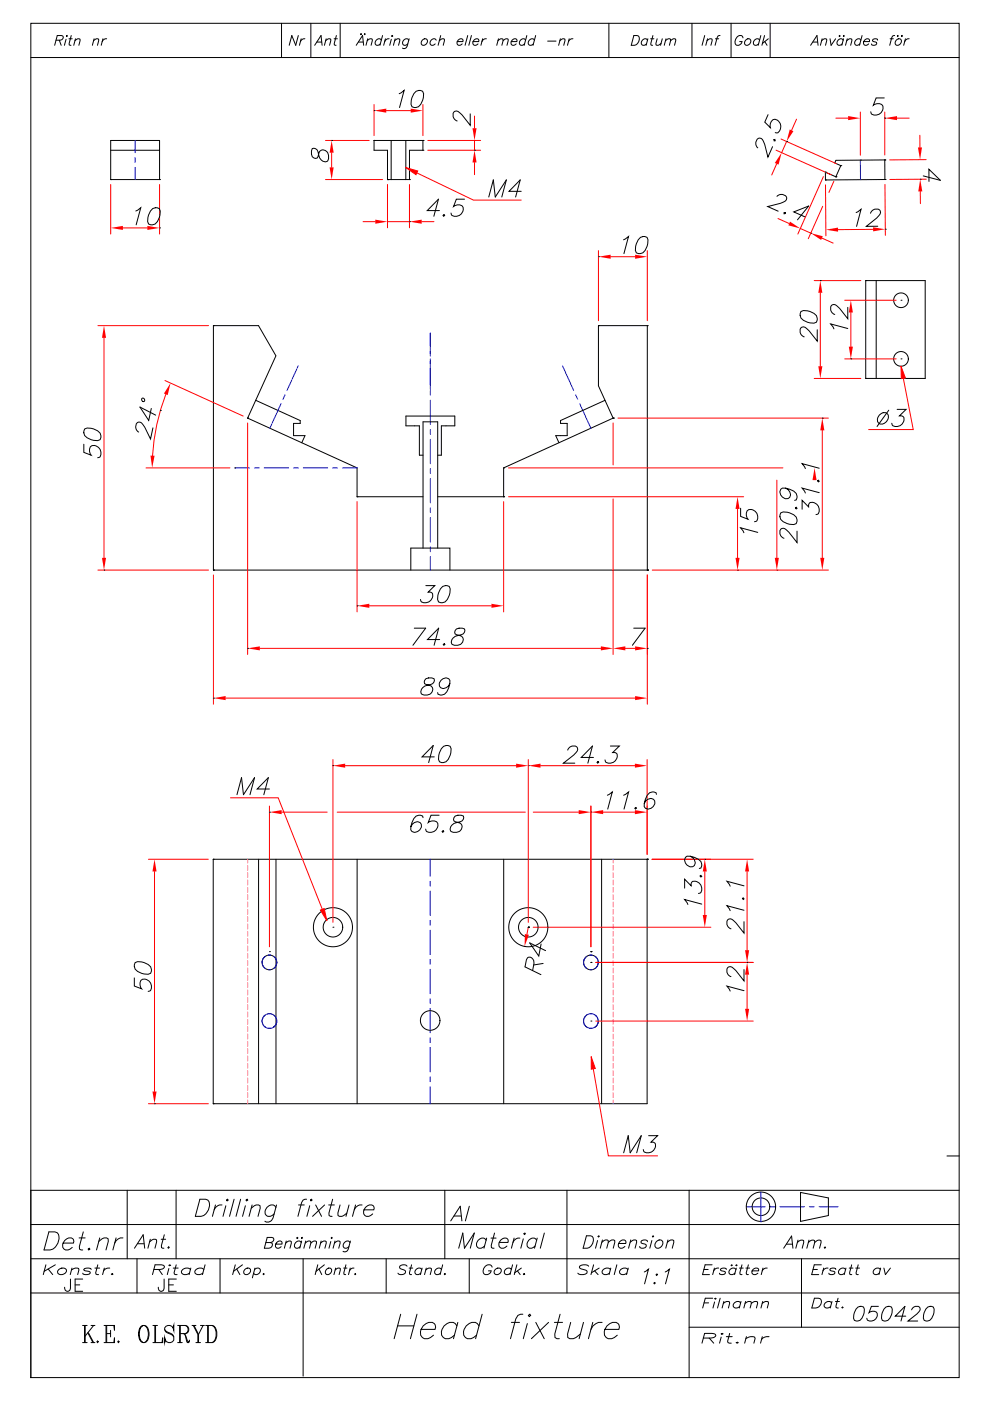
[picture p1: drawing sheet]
<svg xmlns="http://www.w3.org/2000/svg" width="210mm" height="297mm" viewBox="0 0 210 297" stroke-linecap="round" stroke-linejoin="round" font-family="sans-serif">
<g fill="none" stroke="#000" stroke-width=".21">
<path d="M6.5 4.9h196.9v287.1h-196.9zM6.5 12.2h196.9M11.9 8.5l1.2-.1 .3-.3v-.4l-.4-.2h-.9l-.5 2.1M12.6 8.5l.4 1.1M14 8.3l-.3 1.3M14.1 7.6h.2zM14.6 8.2h.7M15.1 7.5l-.4 1.7v.3l.4 .1M15.9 8.6l.6-.4 .5 .1-.3 1.3M16 8.2l-.4 1.4M19.9 8.6l.6-.4 .4 .1-.2 1.3M20 8.2l-.4 1.4"/>
<path d="M21.8 8.2l-.3 1.4M22.6 8.2a.91 .91 0 0 0-.9 .6M59.7 4.9v7.3M63.3 7.5l-.6 2.1-.8-2.1-.6 2.1M63.9 8.2l-.4 1.4M64.7 8.2a.91 .91 0 0 0-1 .6M65.9 4.9v7.3M66.7 9.6l1.4-2.1 .2 2.1M67.2 8.9h1M69.1 8.6l.6-.4 .4 .1-.2 1.3M69.2 8.2l-.4 1.4M70.9 8.2h.7"/>
<path d="M71.3 7.5l-.4 1.7v.3l.4 .1M72.2 4.9v7.3M75.6 9.6l1.3-2.1 .2 2.1M76 8.9h1M76.5 7.2h.2zM77.3 7.2h.2zM77.9 8.6l.6-.4 .5 .1-.3 1.3M78 8.2l-.4 1.4M80.9 8.5a.73 .73 0 0 0-1.1 0 .73 .73 0 0 0 .1 1.1l.8-.3M81.1 7.5l-.5 2.1M81.8 8.2l-.4 1.4M82.5 8.2a.9 .9 0 0 0-.9 .6"/>
<path d="M83 8.3l-.3 1.3M83.1 7.6h.2zM83.7 8.6l.6-.4 .5 .1-.3 1.3M83.8 8.2l-.4 1.4M86.7 8.5a.73 .73 0 0 0-1.1 0 .73 .73 0 0 0 .1 1.1h.3l.5-.3M86.8 8.2l-.4 1.6a.68 .68 0 0 1-1 .4M89.6 8.5a.61 .61 0 0 1 .9-.2 .61 .61 0 0 1-.1 1 .61 .61 0 0 1-.9 .2 .61 .61 0 0 1 .1-1zM92.5 8.5a.73 .73 0 0 0-1.1 0 .73 .73 0 0 0 .1 1.1l.8-.3M93.2 8.6l.6-.4 .5 .1-.3 1.3M93.5 7.5l-.6 2.1M97 8.8h1.2v-.2a.68 .68 0 0 0-.8-.4 .68 .68 0 0 0-.5 .8l.1 .3a.6 .6 0 0 0 .5 .3 .6 .6 0 0 0 .5-.3M99.2 7.5l-.6 2.1"/>
<path d="M100 7.5l-.6 2.1M100.3 8.8h1.2l.1-.2a.68 .68 0 0 0-.8-.4 .68 .68 0 0 0-.5 .8v.3a.6 .6 0 0 0 .6 .3 .6 .6 0 0 0 .5-.3M102.4 8.2l-.4 1.4M103.2 8.2a.91 .91 0 0 0-1 .6M105.6 8.6l.6-.4 .5 .1-.2 1.3M105.7 8.2l-.3 1.4M106.7 8.6l.6-.4 .5 .1-.3 1.3M108.4 8.8h1.2l.1-.2a.68 .68 0 0 0-.8-.4 .68 .68 0 0 0-.5 .8v.3a.61 .61 0 0 0 .5 .3 .61 .61 0 0 0 .6-.3M111.5 8.5a.73 .73 0 0 0-1.1 0 .73 .73 0 0 0 .1 1.1l.8-.3M111.7 7.5l-.5 2.1M113.4 8.5a.73 .73 0 0 0-1.1 0 .73 .73 0 0 0 .1 1.1l.7-.3M113.6 7.5l-.5 2.1"/>
<path d="M116.2 8.7h1.7M118.8 8.6l.6-.4 .4 .1-.2 1.3M118.9 8.2l-.4 1.4M120.7 8.2l-.3 1.4M121.5 8.2a.9 .9 0 0 0-.9 .6M129.2 4.9v7.3M134.4 7.5h.7a1.12 1.12 0 0 1-.2 2l-1 .1zM137.3 8.5a.73 .73 0 0 0-1 0 .73 .73 0 0 0 .1 1.1h.3l.4-.3M137.4 8.2l-.4 1.4M138 8.2h.7M138.5 7.5l-.5 1.7 .1 .3 .3 .1M139.4 8.2l-.3 1.3 .5 .1 .6-.4"/>
<path d="M140.5 8.2l-.4 1.4M141.2 8.6l.6-.4 .4 .1-.2 1.3M141.3 8.2l-.4 1.4M142.2 8.6l.6-.4 .5 .1-.2 1.3M146.8 4.9v7.3M149.5 7.5l-.6 2.1M150 8.6l.6-.4 .4 .1-.2 1.3M150.1 8.2l-.4 1.4M151.8 8.2h.6M152.7 7.5l-.4 .1-.2 .3-.4 1.7M155.1 4.9v7.3M157.6 8a.81 .81 0 0 0-.9-.5 .81 .81 0 0 0-.7 .8 .94 .94 0 0 0 .3 1.3 .94 .94 0 0 0 1.1-.8h-.5"/>
<path d="M158.2 8.5a.61 .61 0 0 1 .9-.2 .61 .61 0 0 1-.1 1 .61 .61 0 0 1-.9 .2 .61 .61 0 0 1 .1-1zM161.1 8.5a.73 .73 0 0 0-1.1 0 .73 .73 0 0 0 .1 1.1l.8-.3M161.4 7.5l-.6 2.1M162.2 7.5l-.6 2.1M162.2 8.8l.5 .8M163 8.2l-1.3 1M163.4 4.9v7.3M171.9 9.6l1.4-2.1 .2 2.1M172.4 8.9h1M174.3 8.6l.6-.4 .4 .1-.2 1.3M174.4 8.2l-.4 1.4M176.1 8.2l.2 1.4 .9-1.4"/>
<path d="M178 7.6h.2zM178.8 8.5a.73 .73 0 0 0-1 0 .73 .73 0 0 0 .1 1.1h.3l.4-.3M178.9 7.6h.2zM178.9 8.2l-.3 1.4M179.6 8.6l.6-.4 .5 .1-.3 1.3M179.7 8.2l-.4 1.4M182.6 8.5a.73 .73 0 0 0-1.1 0 .73 .73 0 0 0 .1 1.1h.3l.5-.3M182.9 7.5l-.6 2.1M183.2 8.8h1.2v-.2a.68 .68 0 0 0-.8-.4 .68 .68 0 0 0-.4 .8v.3a.6 .6 0 0 0 .5 .3 .6 .6 0 0 0 .6-.3M186.1 8.5a.55 .55 0 0 0-.5-.3 .55 .55 0 0 0-.5 .5 .84 .84 0 0 1 .9 .5l-.1 .1a.65 .65 0 0 1-1.1 0M188.8 8.2h.7M189.8 7.5l-.5 .1-.1 .3-.5 1.7"/>
<path d="M190.1 8.5a.61 .61 0 0 1 1-.2 .61 .61 0 0 1-.1 1 .61 .61 0 0 1-1 .2 .61 .61 0 0 1 .1-1zM190.3 7.6h.2zM191.2 7.6h.2zM192 8.2l-.3 1.4M192.8 8.2a.9 .9 0 0 0-.9 .6M126.9 69h10.4v51.8h-92v-51.8h9.5l3.7 6.4-4.3 9.5M54.2 84.9l-1.7 3.7 23.2 10.6v6.1M54.2 84.9l9.5 4.2v.7h-1.4v2.5h2.4l-.7 1.6M89.7 96.5h-.7v-6.2h-2.9v-2.1h10.4v2.1h-2.9v6.2h-.8M117.9 92.3l.7 1.6M126.9 81.8l1.4 3.1-9.4 4.2v.7h1.4v2.5h-1.4M128.3 84.9l1.7 3.7-23.2 10.6v6.1h-14"/>
<path d="M89.7 116.2v-26.8h3.1v26.8M45.2 182.1h92.1v51.9h-92.1zM6.5 259.6h196.9M27 252.3v14.5M37.3 252.3v14.5M42.4 254.2h1.2a1.11 1.11 0 0 1 .8 1.4 2.4 2.4 0 0 1-3 2.2zM45.7 255.4l-.6 2.4M47.1 255.4a1.57 1.57 0 0 0-1.7 1.1M47.9 255.6l-.6 2.2M48.1 254.4l.2-.2 .1 .2-.2 .2zM49.7 254.2l-1 3.6M51 254.2l-.9 3.6"/>
<path d="M52 255.6l-.6 2.2M52.2 254.4l.2-.2 .1 .2-.2 .2zM53.3 256.1l1-.7 .9 .2v.5l-.5 1.7M53.5 255.4l-.7 2.4M58.5 255.9a1.22 1.22 0 0 0-1.3-.4 1.22 1.22 0 0 0-.9 1 .94 .94 0 0 0 .2 1.2 .94 .94 0 0 0 1.2 0l.4-.4M58.7 255.4l-.8 2.8a1.18 1.18 0 0 1-1.7 .7M63.3 255.4h1.2M65 254.2l-.7 .2-.3 .5-.8 2.9M65.7 255.6l-.6 2.2M65.8 254.4l.3-.2 .1 .2-.2 .2zM67 255.4l1.2 2.4M68.9 255.4l-2.6 2.4"/>
<path d="M69.7 255.4h1.2M70.6 254.2l-.8 3v.5l.6 .1M72.1 255.4l-.4 1.8v.5l.8 .1 1.1-.6M74 255.4l-.6 2.4M75.4 255.4l-.6 2.4M76.8 255.4a1.57 1.57 0 0 0-1.7 1.1M77.2 256.5h2.1a.71 .71 0 0 0-.4-1.1 1.48 1.48 0 0 0-1.5 .7 1.48 1.48 0 0 0 0 1.6 1.22 1.22 0 0 0 1.7-.4M94.3 252.3v14.5M95.6 258.8l2-3.1 .4 3.1M96.3 257.8h1.5M99.5 255.7l-.8 3.1M120.3 252.3v21.8"/>
<path d="M146.2 252.3v39.7M200.9 245h2.5M203.4 252.3h-196.9v39.7M6.5 266.8h196.9M6.5 274.1h196.9M9.7 268.1l-.5 2.1M10.2 269l1 1.2M10.4 261.1h1.2a1.16 1.16 0 0 1 .9 1.5 2.53 2.53 0 0 1-3.2 2.4zM11.7 268.1l-2.3 1.4M12.5 269.1a.94 .94 0 0 1 1.6 .3 1.01 1.01 0 0 1-.9 .8 1.01 1.01 0 0 1-1-.6zM13.4 263.5h2.2a.76 .76 0 0 0-.5-1.1 1.56 1.56 0 0 0-1.5 .7 1.56 1.56 0 0 0 0 1.7 1.28 1.28 0 0 0 1.7-.4M14.9 271.1l-.1 2.4a.6 .6 0 0 1-1 0l-.1-.6"/>
<path d="M15.2 269.2a1.4 1.4 0 0 1 1.5-.3v.3l-.2 1M15.3 268.8l-.4 1.4M15.9 272.4h1M16.8 262.4h1.3M17.5 271.1h-1.6v2.6h1.6M17.7 261.1l-.9 3.1 .1 .6 .7 .2M18.7 264.8l.2-.2 .2 .2-.3 .2zM19.3 269.1a1.1 1.1 0 0 0-1.5 0l.1 .2 1.2 .3v.3a1.16 1.16 0 0 1-1.5 0M20.1 268.8h1M20.7 268.1l-.4 1.7 .1 .3 .5 .1M21 263.1l1.1-.7h.5l.3 .2 .1 .5-.5 1.9M21.2 262.4l-.7 2.6"/>
<path d="M22.1 268.8l-.3 1.4M23.3 268.8a1.28 1.28 0 0 0-1.3 .6M23.6 270.1h.3zM24.6 262.4l-.7 2.6M26.1 262.4a1.69 1.69 0 0 0-1.8 1.1M28.5 264.6l1.9-2.9 .3 2.9M29.1 266.8v7.3M29.2 263.6h1.3M31.7 263.2l.9-.5 .6 .1-.3 1.8M31.9 262.7l-.5 1.9M32.6 269.1h1.4a.85 .85 0 0 0 .9-.6l-.2-.3-.5-.1h-1.3l-.6 2.1M33.7 269.1l.7 1.1"/>
<path d="M34.2 262.7h.9M34.8 271.1l-.1 2.4a.59 .59 0 0 1-1 0l-.1-.6M34.8 261.7l-.6 2.3 .1 .5 .5 .1M35.6 264.5l.2-.2 .1 .2-.2 .1zM35.8 272.4h1M35.8 268.9l-.3 1.3M35.9 268.2h.3zM36.7 268.8h1.1M37.4 268.1l-.5 1.7 .1 .3 .6 .1M37.4 271.1h-1.6v2.6h1.6M40.4 269.1a1.19 1.19 0 0 0-1.9 .5 1 1 0 0 0 1.7 .3M40.5 268.8l-.4 1.4"/>
<path d="M43.2 269.1a1.08 1.08 0 0 0-1.2-.2 1.08 1.08 0 0 0-.6 1 1.16 1.16 0 0 0 1.6 0M43.5 268.1l-.6 2.1M46.7 266.8v7.3M49.9 268.1l-.6 2.1M50.2 269l.7 1.2M51.4 268.1l-1.9 1.4M51.9 269.1a.68 .68 0 0 1 1.2-.1 .68 .68 0 0 1-.5 1.1 .61 .61 0 0 1-.8-.1 .61 .61 0 0 1 .1-.9zM54 269.1a.68 .68 0 0 1 1.2-.1 .68 .68 0 0 1-.5 1.1 .62 .62 0 0 1-.9-.2M54.1 268.8l-.6 2.1M55.8 270.1h.2zM56.4 263.4l1.3 .1a.72 .72 0 0 1-.7 1.1h-.9l.6-2.3 1.3 .1a.55 .55 0 0 1-.3 .9l-.3 .1M58.5 263.7h1.3a.45 .45 0 0 0-.3-.6 .87 .87 0 0 0-1 .4 .87 .87 0 0 0 .3 1.1h.3l.5-.3"/>
<path d="M60.6 263.5l.7-.4 .5 .1-.3 1.4M60.7 263.1l-.4 1.5M63 262.4h.2l-.2 .1zM63.9 263.4a.81 .81 0 0 0-1.2 0 .81 .81 0 0 0 .1 1.2h.3l.6-.3M63.9 262.4h.3l-.2 .1zM64 263.1l-.4 1.5M64.3 266.8v24.9M64.7 263.5l.7-.4 .5 .1-.3 1.4M64.9 263.1l-.5 1.5M65.9 263.5l.7-.4 .5 .1-.3 1.4M67.4 268.1l-.5 2.1M67.7 269l.5 1.2"/>
<path d="M68 263.5l.7-.4 .5 .1-.3 1.4M68.1 263.1l-.4 1.5M68.8 268.1l-1.8 1.4M69.2 269.1a.61 .61 0 0 1 1-.2 .61 .61 0 0 1-.1 1 .61 .61 0 0 1-.9 .2 .61 .61 0 0 1 0-1zM70.2 263.2l-.4 1.4M70.3 262.4h.2l-.2 .1zM70.9 263.5l.7-.4 .5 .1-.3 1.4M71.1 263.1l-.5 1.5M71.1 269.2l.6-.4 .5 .1-.3 1.3M71.2 268.8l-.4 1.4M72.9 268.8h.7M73.4 268.1l-.5 1.7v.3l.4 .1"/>
<path d="M74.2 263.4a.81 .81 0 0 0-1.2 0 .81 .81 0 0 0 .2 1.2h.3l.5-.3M74.3 268.8l-.4 1.4M74.3 263.1l-.4 1.7a.75 .75 0 0 1-1.1 .4M75.1 268.8a.89 .89 0 0 0-1 .6M75.2 270.1h.2zM81.9 266.8v7.3M85 278.6l-1.4 5.2M86.3 268.4a1 1 0 0 0-1.6 .2l.2 .3 1 .4 .1 .3a.97 .97 0 0 1-1.6 .3M86.8 268.8h.8M87.3 268.1l-.5 1.7 .1 .3 .4 .1M88.4 278.6l-1.3 5.2M89.5 269.1a.8 .8 0 0 0-1.1-.1 .8 .8 0 0 0-.2 1.1 .81 .81 0 0 0 1-.2"/>
<path d="M89.5 268.8l-.3 1.4M90.3 269.2a.92 .92 0 0 1 1.2-.3l-.2 1.3M90.4 268.8l-.4 1.4M93.6 269.1a.8 .8 0 0 0-1.1-.1 .8 .8 0 0 0-.1 1.1 .81 .81 0 0 0 1-.2M93.9 268.1l-.6 2.1M94.3 270.1h.2zM97.3 264.6l.9-3.2 .3 3.2 2.1-3.2-.9 3.2M99.5 266.8v7.3M102.3 278.6l-1.4 5.2M103.1 262.9a1.08 1.08 0 0 0-1.1-.4 1.08 1.08 0 0 0-.9 .9 .83 .83 0 0 0 .2 1 .83 .83 0 0 0 1.1 0l.4-.3M103.2 262.5l-.5 2.1M104.1 262.5h1.1"/>
<path d="M104.4 268.6a.96 .96 0 0 0-1-.5 .96 .96 0 0 0-.8 .8 .88 .88 0 0 0 .3 1.3 1.05 1.05 0 0 0 1.3-.8h-.6M104.9 261.4l-.7 2.6v.4l.6 .2M105 269.1a.69 .69 0 0 1 1.2-.1 .69 .69 0 0 1-.4 1.1 .62 .62 0 0 1-.9-.1 .62 .62 0 0 1 .1-.9zM105.9 263.4h1.8a.63 .63 0 0 0-.3-.9 1.31 1.31 0 0 0-1.3 .5 1.31 1.31 0 0 0 0 1.4 1.08 1.08 0 0 0 1.4-.3M108.5 269.1a.81 .81 0 0 0-1.2-.1 .81 .81 0 0 0-.1 1.1 .86 .86 0 0 0 1-.2M108.7 268.1l-.5 2.1M109 262.5l-.5 2.1M109.6 268.1l-.5 2.1M109.7 269.4l.6 .8M110.3 262.5a1.4 1.4 0 0 0-1.5 .9M110.6 268.8l-1.4 1M110.9 278.6h-.5l-.6 .2-.4 .8-1.1 4.2"/>
<path d="M111 262.6l-.5 2M111 270.1h.3zM111.1 261.5l.2-.1 .1 .1-.2 .2zM112.1 278.8l.3-.2 .2 .2-.4 .3zM113.8 262.9a1.08 1.08 0 0 0-1.1-.4 1.08 1.08 0 0 0-.8 .9 .83 .83 0 0 0 .1 1 .83 .83 0 0 0 1.1 0l.4-.3M113.9 262.5l-.5 2.1M115.5 261.4l-.9 3.2M118.8 278.6l-1.1 4.2v.7l.5 .3h.4M124.4 262h.9a1.19 1.19 0 0 1 .2 2 1.52 1.52 0 0 1-1.8 .6zM124.9 268.4a1.39 1.39 0 0 0-2 .2l.2 .3 1.3 .4 .1 .3a1.19 1.19 0 0 1-1.7 .5l-.2-.2M125.9 268.1l-.6 2.1M126.1 269.4l.8 .8"/>
<path d="M126.7 263l-.4 1.6M126.9 262.1l.1-.1 .1 .1-.2 .1zM127.1 268.8l-1.6 1M127.6 263.3l.8-.5 .6 .2-.3 1.6M127.8 262.8l-.5 1.8M129 263.3l.8-.5 .6 .2-.3 1.6M129.5 269.1a1 1 0 0 0-1.2-.2 1 1 0 0 0-.5 1 1 1 0 0 0 1.5 0M129.6 268.8l-.4 1.4M130.8 268.1l-.5 2.1M131.2 263.6h1.5a.5 .5 0 0 0-.3-.8 1 1 0 0 0-1.1 .6 1 1 0 0 0 .3 1.2h.3l.7-.4M133.2 269.1a1 1 0 0 0-1.2-.2 1 1 0 0 0-.5 1 1 1 0 0 0 1.5 0M133.3 268.8l-.4 1.4"/>
<path d="M133.7 263.3l.7-.5 .6 .2-.3 1.6M133.8 262.8l-.5 1.8M136.7 269.6l.8-.6-.8 3.1M137.3 263.2a.77 .77 0 0 0-.7-.4 .77 .77 0 0 0-.7 .4l.1 .3 1 .3 .1 .3a.82 .82 0 0 1-1.4 .4v-.3M138.3 263l-.5 1.6M138.4 262.1l.1-.1 .1 .1-.1 .1zM138.7 272l.2-.2 .1 .2-.2 .1zM139.2 270.2l.1-.1 .2 .1-.2 .2zM139.2 263.2a.78 .78 0 0 1 1.2-.2 .78 .78 0 0 1-.1 1.2 .78 .78 0 0 1-1.2 .2 .78 .78 0 0 1 .1-1.2zM141.1 269.6l.9-.6-.8 3.1M141.5 263.3l.8-.5 .6 .2-.3 1.6M141.7 262.8l-.5 1.8"/>
<path d="M149.3 269.1h.9M149.3 276.2h1M151 268.1h-1.4l-.6 2.1h1.5M151.2 275.2h-1.6l-.6 2.1M151.5 268.8l-.3 1.4M151.6 276l-.4 1.3M151.6 275.3h.3zM152.4 268.8a1 1 0 0 0-1 .6M152.8 275.2l-.6 2.1M153.4 276.3a1.06 1.06 0 0 1 1.3-.3l-.2 1.3M153.5 275.9l-.3 1.4M154.1 269.1a.75 .75 0 0 0-1.3 0 1.01 1.01 0 0 0 1 .5v.3a.79 .79 0 0 1-1.2 0"/>
<path d="M155.1 268.2h.2zM156.1 269.1a.81 .81 0 0 0-1.1-.1 .81 .81 0 0 0-.2 1.1 .85 .85 0 0 0 1.1-.2M156.1 268.2h.2zM156.2 268.8l-.4 1.4M156.9 268.8h.7M157.1 276.2a.9 .9 0 0 0-1.1-.2 .9 .9 0 0 0-.4 1 .83 .83 0 0 0 1.3 0M157.2 275.9l-.4 1.4M157.4 268.1l-.5 1.7 .1 .3 .4 .1M158 276.3a1.05 1.05 0 0 1 1.3-.3l-.2 1.3M158.1 275.9l-.3 1.4M158.2 268.8h.8M158.7 268.1l-.4 1.7v.3l.4 .1"/>
<path d="M159.4 276.3a1.06 1.06 0 0 1 1.3-.3l-.3 1.3M159.5 269.4h1.4a.41 .41 0 0 0-.3-.6 .78 .78 0 0 0-1 .4 .78 .78 0 0 0 .3 1h.3l.5-.3M161.7 276.3a1.06 1.06 0 0 1 1.3-.3l-.3 1.3M161.8 275.9l-.4 1.4M161.8 268.8l-.3 1.4M162.7 268.8a1.01 1.01 0 0 0-1 .6M166.2 264.6l1.7-2.6 .3 2.6M166.8 263.7h1.3M169.1 263.4l.8-.5 .6 .1-.3 1.6M169.3 262.9l-.5 1.7M170 266.8v14.5M171.5 263.4l.7-.5 .6 .1-.3 1.6"/>
<path d="M171.6 262.9l-.5 1.7M172.4 269.1h1M172.7 275.2h.9a.68 .68 0 0 1 .6 .8 1.53 1.53 0 0 1-2 1.3zM172.8 263.4l.8-.5 .5 .1-.3 1.6M174.2 268.1h-1.5l-.5 2.1h1.5M174.7 268.8l-.4 1.4M174.8 264.5l.2-.2 .1 .2-.2 .1zM175.6 268.8a1.03 1.03 0 0 0-1 .6M176.4 276.2a.91 .91 0 0 0-1.1-.2 .91 .91 0 0 0-.5 1 .84 .84 0 0 0 1.4 0M176.5 275.9l-.4 1.4M177.2 275.9h.9M177.3 269.1a.76 .76 0 0 0-1.3 0 1.03 1.03 0 0 0 1 .5l.1 .3a.81 .81 0 0 1-1.3 0"/>
<path d="M177.8 275.2l-.5 1.7v.3l.5 .1M178.6 277.2h.2zM179.4 269.1a.82 .82 0 0 0-1.2-.1 .82 .82 0 0 0-.1 1.1 .87 .87 0 0 0 1-.2M179.4 268.8l-.3 1.4M180.1 268.8h.8M180.7 268.1l-.5 1.7v.3l.5 .1M181.5 268.8h.8M182 277.1l.5-.2 .7 .2a2.56 2.56 0 0 1-.8 2.8l-.5 .1-.7-.1a2.58 2.58 0 0 1 .8-2.8zM182 268.1l-.4 1.7v.3l.5 .1M186.3 276.9h-1.5l-.5 1.4a1 1 0 0 1 1.1-.4 1 1 0 0 1 .7 .9 1.34 1.34 0 0 1-2.2 .9v-.3M186.7 269.1a.82 .82 0 0 0-1.1-.1 .82 .82 0 0 0-.2 1.1 .87 .87 0 0 0 1.1-.2M186.8 268.8l-.4 1.4"/>
<path d="M187.5 268.8l.3 1.4 1.1-1.4M187.9 277.1l.5-.2 .7 .2a2.56 2.56 0 0 1-.8 2.8l-.5 .1-.7-.1a2.56 2.56 0 0 1 .8-2.8zM192.1 279h-2.2l2-2.1-.8 3.1M193.4 277.7v-.2a1.05 1.05 0 0 1 1.7-.3 1.16 1.16 0 0 1-.6 1.3l-1.9 1.5h2.1M196.8 277.1l.5-.2 .7 .2a2.56 2.56 0 0 1-.8 2.8l-.5 .1-.7-.1a2.56 2.56 0 0 1 .8-2.8zM17.5 281h1M17.5 284.6h1M17.9 281v3.6M18.1 281v3.6M18.6 282.5l1.1 2.1M18.8 282.5l1.1 2.1M19.3 281h.8"/>
<path d="M19.3 284.6h.8M19.9 281l-1.8 2.2M20.7 284.3l.1 .1-.1 .2-.1-.2zM22.1 281h2.2v1l-.2-1M22.1 284.6h2.2v-1l-.2 1M22.5 281v3.6M22.6 281v3.6M22.6 282.7h.9M23.5 282v1.4M25.1 284.3l.2 .1-.2 .2-.1-.2zM30.4 281a2.16 2.16 0 0 0-.7 3.1 .95 .95 0 0 0 1 .5 .95 .95 0 0 0 .8-.9 2.08 2.08 0 0 0-.9-2.7 1.58 1.58 0 0 0-1.1 2 1.68 1.68 0 0 0 .9 1.6M30.6 281a2.37 2.37 0 0 1 0 3.6"/>
<path d="M32.4 284.6h2.1v-1l-.1 1M32.4 281h1M32.8 281v3.6M33 281v3.6M34.9 281.8l.6 .6 1.1 .5a1.14 1.14 0 0 1 0 1.5 1.04 1.04 0 0 1-1.1 .1 1.04 1.04 0 0 1-.6-.9v1l.2-.5M36.7 281.5l.2-.5v1a.97 .97 0 0 0-.9-1 .97 .97 0 0 0-1.1 .8l.3 .6 1.4 .6 .3 .4M37.7 281h1.6a.88 .88 0 0 1 .8 .8 .88 .88 0 0 1-.8 .9h-1.1M37.7 284.6h1M38.1 281v3.6M38.2 281v3.6M38.9 282.7l.4 .3 .5 1.3 .1 .1 .3-.1M39.2 282.9l.6 1.7h.2l.2-.5"/>
<path d="M39.3 281a.94 .94 0 0 1 .6 .8 .94 .94 0 0 1-.6 .9M40.7 281h.9M41 281l1 1.9v1.7M41.1 281l1 1.9v1.7M41.6 284.6h.9M42.5 281h.9M43.1 281l-1 1.9M43.6 281h1.4a2.16 2.16 0 0 1 .7 3.1l-.3 .3-.4 .2h-1.4M44 281v3.6M44.2 281v3.6M45 281a2.33 2.33 0 0 1 0 3.6M84.3 281.1h3.5"/>
<path d="M89.3 281.8h3a1.01 1.01 0 0 0-.6-1.5 2.26 2.26 0 0 0-2.5 2.7 1.33 1.33 0 0 0 2.1 .5l.6-.5M96.9 281.1a1.33 1.33 0 0 0-2.1-.5 2.28 2.28 0 0 0-1.1 2.4 1.33 1.33 0 0 0 2.1 .5l.6-.5M97.1 280.3l-.9 3.5M101.6 281.1a1.33 1.33 0 0 0-2.1-.5 2 2 0 0 0-.8 2.9 1.73 1.73 0 0 0 2.4-.5M108.5 280.3h1.7M111.9 280.6l-.9 3.2M113.6 280.3l1.8 3.5M116.4 280.3l-3.7 3.5M117.6 280.3h1.7M121 280.3l-.6 2.5v.7l.5 .3h.7l1.5-1M123.8 280.3l-1 3.5M125.7 280.3l-.9 3.5"/>
<path d="M127.7 280.3a2.25 2.25 0 0 0-2.4 1.5M128.3 281.8h3a1.01 1.01 0 0 0-.6-1.5 2.26 2.26 0 0 0-2.5 2.7 1.33 1.33 0 0 0 2.1 .5l.6-.5M146.2 281.3h57.2M149.2 283.6l2.1-.1 .5-.5-.2-.3h-.6h-1.5l-.6 2M150.4 283.6l1 1.1M153 283.4l-.4 1.3M153 282.7h.3zM154.1 283.3h1.2M154.8 282.7l-.5 1.6 .1 .3 .7 .1M156.2 284.6h.4zM158.2 283.7a1.98 1.98 0 0 1 1.9-.3l.1 .3-.3 1M158.3 283.3l-.3 1.4"/>
<path d="M161.7 283.3l-.4 1.4M163.1 283.3a1.68 1.68 0 0 0-1.6 .6"/>
</g>
<g fill="none" stroke="#00f" stroke-width=".21">
<path d="M63.2 77.6l-2.3 5.2M91.3 70.6v2.8M91.3 74.5v1M91.3 76.5v5.2M119.3 77.6l2.4 5.2M59.6 85.6l-2.4 5.2M60.5 83.7l-.5 .9M91.3 82.8v1M91.3 84.8v5.2M91.3 91v1.1M91.3 93.1v5.2M91.3 99.3v1.1"/>
<path d="M122.1 83.7l.4 .9M123 85.6l2.3 5.2M91.3 101.4v5.2M91.3 107.6v1.1M91.3 109.7v5.2M91.3 115.9v1.1M91.3 118v2.8"/>
</g>
<path d="M20.8 69h23.4M22.1 71.6v46.7M20.8 120.8h23.4" fill="none" stroke="#f00" stroke-width=".21"/>
<g fill="#f00">
<path d="M22.1 69l.4 2.6h-.9z"/>
<path d="M21.6 118.3h.9l-.4 2.5z"/>
</g>
<path d="M45.3 69h.1M17.8 94.2v1.7l1.5 .6a1.41 1.41 0 0 1 .2-2 1.55 1.55 0 0 1 1.7 .7 1.55 1.55 0 0 1-.1 1.8h-.4M18 90.9a3 3 0 0 1 3.2 .9l.2 .6-.2 .8a3 3 0 0 1-3.2-.9l-.2-.5zM22.1 120.8h.1M45.3 120.8h.1" fill="none" stroke="#000" stroke-width=".21"/>
<path d="M49.8 99.2h3.1M54 99.2h1M56 99.2h5.2M62.3 99.2h1M64.3 99.2h5.2M70.5 99.2h1.1M72.6 99.2h3.1" fill="none" stroke="#00f" stroke-width=".21"/>
<path d="M31 99.2h17.8M35 80.7l16.6 7.5M35.2 83.6a43.3 43.3 0 0 0-2.8 13" fill="none" stroke="#f00" stroke-width=".21"/>
<g fill="#f00">
<path d="M36.2 81.2l-.6 2.6-.8-.4z"/>
<path d="M31.9 96.6h.9l-.5 2.6z"/>
</g>
<g fill="none" stroke="#000" stroke-width=".21">
<path d="M32.1 86.6l-.6 2.5-1.8-2.8 3.3 1.7M32.4 90.7l-.5 2.4-1.2-2.5a1.35 1.35 0 0 0-1.4-1.1l-.2 .1a1.29 1.29 0 0 0 .3 2M34 87h.1M49.8 99.2h.1M52.5 88.6h.1M75.7 99.2h.1M75.7 105.3h14M58.5 182.1v51.9M75.7 182.1v51.9M106.8 182.1v51.9M127.6 182.1v51.9"/>
<circle cx="30.3" cy="84.7" r=".36"/>
<circle cx="70.6" cy="196.6" r="4.1"/>
<circle cx="70.6" cy="196.6" r="2.07"/>
<circle cx="112.1" cy="196.6" r="2.07"/>
<circle cx="112.1" cy="196.6" r="4.1"/>
</g>
<g fill="none" stroke="#f0f" stroke-width=".21">
<path d="M52.5 182.1v.8M52.5 183.4v1.1M52.5 185v1M52.5 186.6v1M52.5 188.1v1M52.5 189.7v1M52.5 191.2v1.1M52.5 192.8v1M52.5 194.3v1.1M52.5 195.9v1M52.5 197.4v1.1M52.5 199v1"/>
<path d="M130.1 182.1v.8M130.1 183.4v1.1M130.1 185v1M130.1 186.6v1M130.1 188.1v1M130.1 189.7v1M130.1 191.2v1.1M130.1 192.8v1M130.1 194.3v1.1M130.1 195.9v1M130.1 197.4v1.1M130.1 199v1"/>
<path d="M52.5 200.5v1.1M52.5 202.1v1M52.5 203.7v1M52.5 205.2v1M52.5 206.8v1M52.5 208.3v1.1M52.5 209.9v1M52.5 211.4v1.1M52.5 213v1M52.5 214.5v1.1M52.5 216.1v1M52.5 217.6v1.1"/>
<path d="M52.5 219.2v1M130.1 200.5v1.1M130.1 202.1v1M130.1 203.7v1M130.1 205.2v1M130.1 206.8v1M130.1 208.3v1.1M130.1 209.9v1M130.1 211.4v1.1M130.1 213v1M130.1 214.5v1.1M130.1 216.1v1"/>
<path d="M130.1 217.6v1.1M130.1 219.2v1M52.5 220.8v1M52.5 222.3v1M52.5 223.9v1M52.5 225.4v1M52.5 227v1M52.5 228.5v1.1M52.5 230.1v1M52.5 231.6v1.1M52.5 233.2v.8M130.1 220.8v1"/>
<path d="M130.1 222.3v1M130.1 223.9v1M130.1 225.4v1M130.1 227v1M130.1 228.5v1.1M130.1 230.1v1M130.1 231.6v1.1M130.1 233.2v.8"/>
</g>
<path d="M31.5 182.1h12.7M32.8 184.7v46.7M31.5 234h12.7" fill="none" stroke="#f00" stroke-width=".21"/>
<g fill="#f00">
<path d="M32.8 182.1l.4 2.6h-.9z"/>
<path d="M32.3 231.4h.9l-.4 2.6z"/>
</g>
<g fill="none" stroke="#000" stroke-width=".21">
<path d="M45.2 182.1h.1M28.5 207.3v1.7l1.5 .6a1.41 1.41 0 0 1 .2-2 1.55 1.55 0 0 1 1.7 .7 1.55 1.55 0 0 1-.1 1.8l-.4 .1M28.7 204.1a3 3 0 0 1 3.2 .8l.2 .6-.2 .8a3 3 0 0 1-3.2-.9l-.2-.5zM32.8 234h.1M45.2 234h.1"/>
<circle cx="57.2" cy="204" r="1.56"/>
<circle cx="125.3" cy="204" r="1.55"/>
</g>
<path d="M107.9 105.3h49.8M156.4 107.9v10.4" fill="none" stroke="#f00" stroke-width=".21"/>
<g fill="#f00">
<path d="M156.4 105.3l.5 2.6h-.9z"/>
<path d="M156 118.3h.9l-.5 2.5z"/>
</g>
<path d="M106.8 105.3h.1M157.1 107.7v1.8l1.6 .6a1.4 1.4 0 0 1 .1-2.1 1.56 1.56 0 0 1 1.7 .7 1.56 1.56 0 0 1-.1 1.8l-.4 .1M160.7 112.9l-3.6-1 .7 1M137.3 120.8h.1M156.4 120.8h.1" fill="none" stroke="#000" stroke-width=".21"/>
<path d="M107.9 99.2h58.2M164.8 101.8v16.5" fill="none" stroke="#f00" stroke-width=".21"/>
<g fill="#f00">
<path d="M172.8 99.2l.4 2.6h-.9z"/>
<path d="M164.3 118.3h.9l-.4 2.5z"/>
</g>
<path d="M106.8 99.2h.1M165.6 108.7a3 3 0 0 1 3.3 .9l.2 .6-.2 .8a3 3 0 0 1-3.3-.9l-.2-.6zM166.6 103.5a1.22 1.22 0 0 1 1 .9 1.22 1.22 0 0 1-.4 1.3 1.3 1.3 0 0 1-1.5-.6 1.3 1.3 0 0 1 .2-1.6 3.9 3.9 0 0 1 3 1.1l.2 .9-.2 .5-.4 .1M168.7 107.7l.2-.2 .2 .3-.2 .1zM169.1 112.6v2.4l-1.8-2.2a1.34 1.34 0 0 0-1.5-.7l-.2 .1a1.28 1.28 0 0 0 .7 1.9M137.3 120.8h.1M164.8 120.8h.1" fill="none" stroke="#000" stroke-width=".21"/>
<path d="M131.1 88.6h44.6M174.4 91.2v27.1M138.3 120.8h37.4" fill="none" stroke="#f00" stroke-width=".21"/>
<g fill="#f00">
<path d="M174 118.3h.8l-.4 2.5z"/>
<path d="M174.4 88.6l.4 2.6h-.8z"/>
</g>
<path d="M126.9 69v12.8M130 88.6h.1M173.8 99.3l-3.7-1 .7 1M174.4 88.6h.1M170.1 108v-1.9l1.4 1.4v-.6l.2-.3a1.51 1.51 0 0 1 1.8 .5 1.51 1.51 0 0 1-.1 1.9l-.3 .1M173.4 101.9l.2-.1 .2 .2-.2 .1zM173.8 104.4l-3.7-.9 .7 1M137.3 120.8h.1" fill="none" stroke="#000" stroke-width=".21"/>
<path d="M126.9 53.1v14.9M129.5 54.4h5.2M137.3 53.1v14.9" fill="none" stroke="#f00" stroke-width=".21"/>
<g fill="#f00">
<path d="M134.7 54l2.6 .4-2.6 .5z"/>
<path d="M126.9 54.4l2.6-.4v.9z"/>
</g>
<path d="M126.9 54.4h.1M132.3 50.8l1-.7-1 3.7M135.9 50.3l.5-.2 .8 .2a3 3 0 0 1-.8 3.3l-.6 .2-.8-.2a3 3 0 0 1 .9-3.3zM126.9 69h.1M137.3 69h.1M117.9 92.3h1" fill="none" stroke="#000" stroke-width=".21"/>
<path d="M45.3 121.9v27.4M137.3 121.9v27.4M47.9 148h86.8" fill="none" stroke="#f00" stroke-width=".21"/>
<g fill="#f00">
<path d="M134.7 147.6l2.6 .4-2.6 .4z"/>
<path d="M45.3 148l2.6-.4v.8z"/>
</g>
<path d="M45.3 120.8h.1M137.3 120.8h.1M45.3 148h.1M90.3 143.9l-.2 .3v.7l1.4 .5a1.14 1.14 0 0 1 .2 1.3 1.14 1.14 0 0 1-1.1 .6l-1.1-.1a1.3 1.3 0 0 1 1.2-1.9l.7-.2a.89 .89 0 0 0 .7-1.2l-.5-.2zM95.4 144.9a1.22 1.22 0 0 1-.9 1 1.22 1.22 0 0 1-1.3-.5 1.3 1.3 0 0 1 .6-1.5 1.3 1.3 0 0 1 1.6 .3 3.9 3.9 0 0 1-1.1 3l-.9 .1-.5-.1-.1-.4M113 205.7l.3-1.5a1.12 1.12 0 0 0-1.2-1.3l-.4 .5-.3 1.6 3.3 1.6M114.8 200.1l-.5 2.6-1.9-2.8 3.3 1.6M115.2 204.2l-2 .4" fill="none" stroke="#000" stroke-width=".21"/>
<path d="M112.1 196.6l-.3 1.5" fill="none" stroke="#f00" stroke-width=".21"/>
<path d="M111.3 198l.9 .2-.9 2.4z" fill="#f00"/>
<path d="M79.3 29.8h10.4v2.1h-2.8v6.2h-4.7v-6.2h-2.9zM83 29.8v8.3M86.1 29.8v8.3M162.9 24.3l-.7 1.6 1.2 1.2a1.4 1.4 0 0 1 1-1.8 1.55 1.55 0 0 1 1.2 1.3 1.55 1.55 0 0 1-.8 1.6l-.4-.1M163.9 31.1l-1 2.2-.7-2.7a1.35 1.35 0 0 0-1.1-1.3h-.2a1.27 1.27 0 0 0-.2 2M164.2 29.6h.2v.2l-.2 .1zM177.3 34l10.4-.1v4.2h-12.6v-1.6l2.2 1 1-2.4-1.2-.6zM87.1 120.8v-4.6h8.3v4.6M112.1 196.6h.1M111.3 200.6h.1" fill="none" stroke="#000" stroke-width=".21"/>
<path d="M91.3 70.6v4.4M91.3 76v1.1M91.3 78.1v4.5" fill="none" stroke="#00f" stroke-width=".21"/>
<path d="M164.6 31.8l11.7 5.3M164.7 34.7l-1 2.4M165.7 29.5l11.7 5.2M166.8 30l-1 2.4M169 25.3l-1.1 2.3" fill="none" stroke="#f00" stroke-width=".21"/>
<g fill="#f00">
<path d="M165.8 32.4l-.7 2.5-.8-.4z"/>
<path d="M167.5 27.5l.8 .3-1.5 2.2z"/>
</g>
<path d="M166.8 30h.1M177.3 37.5h.1M178.3 35.1h.1" fill="none" stroke="#000" stroke-width=".21"/>
<path d="M175.1 39.2l.1 10.8M187.7 39.1l.1 10.8M185.2 48.6l-7.4 .1" fill="none" stroke="#f00" stroke-width=".21"/>
<g fill="#f00">
<path d="M175.2 48.7l2.6-.5v.9z"/>
<path d="M185.2 48.2l2.6 .4-2.6 .4z"/>
</g>
<path d="M175.1 38.1h.1M187.7 38.1h.1M181.6 45.1l1-.7-.9 3.6M184.7 45.2a1.22 1.22 0 0 1 2-.5 1.36 1.36 0 0 1-.8 1.5l-2.1 1.8h2.4M187.8 48.6h.1" fill="none" stroke="#000" stroke-width=".21"/>
<path d="M195.1 28.7v2.6M196.4 33.8l-7.7 .1M196.5 38h-7.8M195.2 40.6v2.6" fill="none" stroke="#f00" stroke-width=".21"/>
<g fill="#f00">
<path d="M194.7 31.3h.9l-.4 2.6z"/>
<path d="M195.2 38l.4 2.6h-.8z"/>
</g>
<path d="M187.7 33.9h.1M187.7 38.1h.1M195.2 38h.1M195.8 37.3l3.7 .9-2.5-2.3v2.6" fill="none" stroke="#000" stroke-width=".21"/>
<path d="M182.5 33.9v4.2" fill="none" stroke="#00f" stroke-width=".21"/>
<path d="M177.3 25h2.6M182.5 23.7v9.2M187.7 23.7v9.2M190.3 25h2.5" fill="none" stroke="#f00" stroke-width=".21"/>
<g fill="#f00">
<path d="M179.9 24.6l2.6 .4-2.6 .5z"/>
<path d="M187.7 25l2.6-.4v.9z"/>
</g>
<path d="M182.5 33.9h.1M187.6 20.8h-1.8l-.6 1.5a1.41 1.41 0 0 1 2.1 .2 1.55 1.55 0 0 1-.7 1.7 1.55 1.55 0 0 1-1.8-.2l-.1-.3M187.7 33.9h.1M187.7 25h.1M112.1 196.6h.1M137.3 182.1h.1M125.3 201.7h.1" fill="none" stroke="#000" stroke-width=".21"/>
<path d="M114.6 162.3h20.1M137.3 161v20.1" fill="none" stroke="#f00" stroke-width=".21"/>
<g fill="#f00">
<path d="M134.7 161.9l2.6 .4-2.6 .4z"/>
<path d="M112.1 162.3l2.5-.4v.8z"/>
</g>
<path d="M120.4 159a1.22 1.22 0 0 1 2.1-.5 1.34 1.34 0 0 1-.8 1.5l-2.2 1.8h2.4M129.5 158.1h1.9l-1.4 1.4 .8 .2a1.51 1.51 0 0 1-.5 1.8 1.51 1.51 0 0 1-1.9-.1l-.1-.3M112.1 162.3h.1M125.9 160.6h-2.6l2.4-2.5-1 3.7M126.6 161.6l.3-.2 .1 .2-.2 .2zM112.1 196.6h.1M137.3 182.1h.1" fill="none" stroke="#000" stroke-width=".21"/>
<path d="M70.6 161v34.5M73.2 162.3h36.3M112.1 161v34.5" fill="none" stroke="#f00" stroke-width=".21"/>
<g fill="#f00">
<path d="M109.5 161.9l2.6 .4-2.6 .4z"/>
<path d="M70.6 162.3l2.6-.4v.8z"/>
</g>
<path d="M94.1 158.2l.6-.2 .8 .2a3 3 0 0 1-.9 3.3l-.6 .2-.8-.2a3 3 0 0 1 .9-3.3zM70.6 162.3h.1M92.1 160.4h-2.6l2.4-2.4-1 3.7M70.6 196.6h.1M112.1 196.6h.1" fill="none" stroke="#000" stroke-width=".21"/>
<path d="M56.3 202.7a1.55 1.55 0 0 0 0 2.6M56.9 202.5h.6M56.9 205.5h.6M58 202.7a1.55 1.55 0 0 1 0 2.6M124.5 202.7a1.55 1.55 0 0 0 0 2.6M125 202.5h.6M125 205.5h.6M126.2 202.7a1.55 1.55 0 0 1 0 2.6" fill="none" stroke="#00f" stroke-width=".21"/>
<path d="M125.4 224l.9 2.5-.9 .1z" fill="none" stroke="#f00" stroke-width=".21"/>
<path d="M125.4 224l.9 2.5-.9 .1z" fill="#f00"/>
<path d="M125.3 170.9v29.8M127.9 172.2h6.8M137.3 170.9v10.2M125.8 226.6l3.2 18.4h10.5" fill="none" stroke="#f00" stroke-width=".21"/>
<path d="M132.3 244.4l1-3.7 .4 3.7 2.3-3.7-1 3.7M137.6 240.7h1.9l-1.4 1.4h.5l.3 .2a1.51 1.51 0 0 1-.5 1.8 1.51 1.51 0 0 1-1.9-.1l-.1-.3" fill="none" stroke="#000" stroke-width=".21"/>
<g fill="#f00">
<path d="M134.7 171.7l2.6 .5-2.6 .4z"/>
<path d="M125.3 172.2l2.6-.5v.9z"/>
</g>
<path d="M93.2 44.6h-2.6l2.4-2.4-1 3.7M94 45.7l.2-.2 .1 .2-.2 .2zM98.5 42.2h-1.7l-.6 1.6a1.16 1.16 0 0 1 1.3-.4 1.16 1.16 0 0 1 .8 1.1 1.56 1.56 0 0 1-2.6 1v-.3M125.3 172.2h.1M128.8 168.6l1.1-.7-1 3.6M132.3 168.6l1-.7-.9 3.6M134.6 171.3l.3-.1 .1 .1-.2 .2zM139.2 168.4v-.3a1.36 1.36 0 0 0-1.9 .5l-.6 1.7-.1 .7a1.25 1.25 0 0 0 1.8 .2 1.25 1.25 0 0 0 .2-1.8 1.33 1.33 0 0 0-1.9 .9M137.3 182.1h.1M125.3 201.7h.1" fill="none" stroke="#000" stroke-width=".21"/>
<path d="M82.2 39.1v9.2M86.9 39.1v9.2M77 47h2.6M82.2 47h4.7M89.4 47h2.6" fill="none" stroke="#f00" stroke-width=".21"/>
<g fill="#f00">
<path d="M79.6 46.6l2.6 .4-2.6 .4z"/>
<path d="M86.9 47l2.5-.4v.8z"/>
</g>
<path d="M82.2 38.1h.1M86.9 38.1h.1M86.9 47h.1" fill="none" stroke="#000" stroke-width=".21"/>
<path d="M79.3 22.2v6.5M81.9 23.4h5.2M89.7 22.2v6.5" fill="none" stroke="#f00" stroke-width=".21"/>
<g fill="#f00">
<path d="M87.1 23l2.6 .4-2.6 .5z"/>
<path d="M79.3 23.4l2.6-.4v.9z"/>
</g>
<path d="M84.7 19.9l1-.7-1 3.6M88.3 19.3l.5-.1 .8 .1a2.98 2.98 0 0 1-.8 3.3l-.6 .2-.8-.2a3 3 0 0 1 .9-3.3zM79.3 29.8h.1M79.3 23.4h.1M89.7 29.8h.1" fill="none" stroke="#000" stroke-width=".21"/>
<path d="M69 38.1h12.2M69 29.8h9.3M70.3 32.4v3.1" fill="none" stroke="#f00" stroke-width=".21"/>
<g fill="#f00">
<path d="M69.9 35.5h.9l-.5 2.6z"/>
<path d="M70.3 29.8l.5 2.6h-.9z"/>
</g>
<path d="M66.2 31.5a1.56 1.56 0 0 0 .4 2h.7l.5-1.4a1.14 1.14 0 0 1 1.2-.2 1.14 1.14 0 0 1 .7 1l-.2 1.2a1.31 1.31 0 0 1-1.9-1.2l-.2-.7a.9 .9 0 0 0-1.2-.7zM70.3 29.8h.1M79.3 29.8h.1M82.2 38.1h.1M99.7 24.1v2.5l-1.7-2.2a1.37 1.37 0 0 0-1.5-.8l-.2 .1a1.28 1.28 0 0 0 .7 1.9" fill="none" stroke="#000" stroke-width=".21"/>
<path d="M90.7 29.8h11.2M90.7 31.9h11.2M100.6 24.6v2.6M100.6 29.8v2.1M100.6 34.4v2.6" fill="none" stroke="#f00" stroke-width=".21"/>
<g fill="#f00">
<path d="M100.2 27.2h.9l-.5 2.6z"/>
<path d="M100.6 31.9l.5 2.5h-.9z"/>
</g>
<path d="M89.7 29.8h.1M89.7 31.9h.1M100.6 31.9h.1" fill="none" stroke="#000" stroke-width=".21"/>
<path d="M86.1 35.5l2.5 .7-.4 .8z" fill="none" stroke="#f00" stroke-width=".21"/>
<path d="M86.1 35.5l2.5 .7-.4 .8z" fill="#f00"/>
<path d="M88.4 36.6l12 5.8h10.2M174.6 37.4l-5.4 12.2M176.9 38.4l-1.1 2.4M165 46.3l2.4 1.1M169.8 48.4l2.2 1M174.3 50.5l2.4 1" fill="none" stroke="#f00" stroke-width=".21"/>
<path d="M103.7 41.8l.9-3.7 .5 3.7 2.3-3.7-1 3.7M110.6 40.6h-2.6l2.3-2.5-.9 3.7M164.8 41.6a1.23 1.23 0 0 1 2.1 .4 1.36 1.36 0 0 1-1.4 1.1l-2.7 .7 2.3 1M166.3 45.1h.2l.1 .2h-.3zM170.7 46l-2.3-1.1 3.1-1.2-2.3 2.9" fill="none" stroke="#000" stroke-width=".21"/>
<g fill="#f00">
<path d="M167.6 47l2.2 1.4-2.6-.6z"/>
<path d="M172 49.4l2.5 .7-.3 .8z"/>
</g>
<path d="M175.1 36.5h.1M177.3 37.5h.1M172 49.4h.1" fill="none" stroke="#000" stroke-width=".21"/>
<path d="M174.5 43.7l-3.1 6.9M68 192.9l.8-.3 .5 2.6z" fill="none" stroke="#f00" stroke-width=".21"/>
<path d="M68 192.9l.8-.3 .5 2.6z" fill="#f00"/>
<path d="M48.9 169.1h10.1l9.4 23.7M57.1 170.9v29.8M113.1 172.2h9.6M125.3 170.9v29.8" fill="none" stroke="#f00" stroke-width=".21"/>
<path d="M50.3 168.5l.9-3.7 .4 3.7 2.4-3.7-1 3.7M57.1 167.3h-2.5l2.3-2.5-.9 3.7" fill="none" stroke="#000" stroke-width=".21"/>
<g fill="#f00">
<path d="M122.7 171.7l2.6 .5-2.6 .4z"/>
<path d="M57.1 172.2l2.6-.5v.9z"/>
</g>
<g fill="none" stroke="#000" stroke-width=".21">
<path d="M23.5 29.8h10.3v8.3h-10.3zM23.5 31.9h10.3M57.1 172.2h.1M89.7 173.3l-.1-.3a1.35 1.35 0 0 0-1.8 .5l-.4 .9-.3 1.5a1.26 1.26 0 0 0 1.8 .2 1.26 1.26 0 0 0 .2-1.7 1.33 1.33 0 0 0-2 .8M93.1 172.8h-1.7l-.6 1.6a1.41 1.41 0 0 1 2.1 .1 1.55 1.55 0 0 1-.7 1.7 1.55 1.55 0 0 1-1.8-.1l-.1-.4M93.8 176.3l.2-.2 .1 .2-.2 .1zM96.6 173l-.4 .7 .1 .3 1.4 .5a1.14 1.14 0 0 1 .2 1.3 1.14 1.14 0 0 1-1.1 .6l-1.1-.1a1.3 1.3 0 0 1 1.2-1.9l.7-.2a.89 .89 0 0 0 .7-1.2l-.5-.2zM54.8 182.1v51.9M57.1 201.7h.1M125.3 201.7h.1"/>
<circle cx="91.2" cy="216.3" r="2.07"/>
</g>
<path d="M23.5 39.1v10.5M33.8 39.1v10.5M26.1 48.3h5.2M59.7 172.2h9.7M71.5 172.2h39.9" fill="none" stroke="#f00" stroke-width=".21"/>
<g fill="none" stroke="#00f" stroke-width=".21">
<path d="M28.7 29.8v2.6M28.7 33.4v1M28.7 35.5v2.6M91.2 182.1v3.7M91.2 186.8v1M91.2 188.9v5.2M91.2 195.1v1M91.2 197.2v5.2M91.2 203.4v1M91.2 205.5v5.1M91.2 211.7v1M91.2 213.8v5.1"/>
<path d="M91.2 220v1M91.2 222v5.2M91.2 228.3v1M91.2 230.3v3.7"/>
</g>
<g fill="#f00">
<path d="M23.5 48.3l2.6-.4v.8z"/>
<path d="M31.3 47.9l2.5 .4-2.5 .4z"/>
</g>
<g fill="none" stroke="#000" stroke-width=".21">
<path d="M23.5 38.1h.1M33.8 38.1h.1M28.8 44.7l1.1-.7-1 3.7M32.4 44.2l.6-.2 .8 .2a2.98 2.98 0 0 1-.9 3.3l-.6 .2-.8-.2a3 3 0 0 1 .9-3.3zM33.8 48.3h.1M183.6 59.5h12.6M183.6 80.2h12.6"/>
<circle cx="191.1" cy="76.1" r="1.55"/>
<circle cx="191.1" cy="63.7" r="1.55"/>
</g>
<path d="M56.3 215.1a1.56 1.56 0 0 0 0 2.6M56.9 214.9h.6M56.9 218h.6M58 215.1a1.55 1.55 0 0 1-.1 2.7 1.55 1.55 0 0 1-2.3-1.4 1.55 1.55 0 0 1 2.3-1.3 1.55 1.55 0 0 1 .1 2.6M124.5 215.1a1.56 1.56 0 0 0 0 2.6M125 214.9h.6M125 218h.6M126.2 215.1a1.55 1.55 0 0 1-.1 2.7 1.55 1.55 0 0 1-2.3-1.4 1.55 1.55 0 0 1 2.2-1.3 1.55 1.55 0 0 1 .2 2.6" fill="none" stroke="#00f" stroke-width=".21"/>
<path d="M138.3 182.1h21.5M158.5 184.7v16.7M126.4 204h33.4" fill="none" stroke="#f00" stroke-width=".21"/>
<g fill="#f00">
<path d="M158.5 182.1l.4 2.6h-.9z"/>
<path d="M158 201.4h.9l-.4 2.6z"/>
</g>
<path d="M137.3 182.1h.1M157.5 190.4l.1-.1 .2 .2-.2 .2zM157.8 195.4v2.4l-1.7-2.2a1.35 1.35 0 0 0-1.6-.8l-.1 .2a1.29 1.29 0 0 0 .6 1.9M157.8 193l-3.6-1 .7 1M157.8 187.8l-3.6-1 .7 1.1M125.3 204h.1M158.5 204h.1" fill="none" stroke="#000" stroke-width=".21"/>
<path d="M126.4 216.4h33.4M126.4 204h33.4M158.5 206.6v7.2" fill="none" stroke="#f00" stroke-width=".21"/>
<g fill="#f00">
<path d="M158 213.8h.9l-.4 2.6z"/>
<path d="M158.5 204l.4 2.6h-.9z"/>
</g>
<g fill="none" stroke="#000" stroke-width=".21">
<path d="M183.6 59.5v20.7M185.8 59.5v20.7M196.2 59.5v20.7M125.3 216.4h.1M125.3 204h.1M157.8 210l-3.6-1 .7 1.1M157.8 205.5v2.4l-1.7-2.2a1.35 1.35 0 0 0-1.6-.7l-.1 .1a1.29 1.29 0 0 0 .6 1.9M158.5 204h.1M169.8 252.8l5.9 1.1v3.8l-5.9 1.2z"/>
<circle cx="161.4" cy="255.8" r="3.1"/>
<circle cx="161.4" cy="255.8" r="1.87"/>
</g>
<path d="M158.3 255.8h4M161.4 252.7v6.4M163.4 255.8h1M165.4 255.8h5.2M171.7 255.8h1M173.7 255.8h4.1" fill="none" stroke="#00f" stroke-width=".21"/>
<path d="M179.2 63.6h10.9M179.2 76.1h10.9M180.5 66.2v7.3" fill="none" stroke="#f00" stroke-width=".21"/>
<g fill="#f00">
<path d="M180.5 63.6l.4 2.6h-.9z"/>
<path d="M180 73.5h.9l-.4 2.6z"/>
</g>
<path d="M179.8 69.6l-3.6-.9 .7 1M179.8 65.2v2.4l-1.7-2.2a1.35 1.35 0 0 0-1.6-.8l-.1 .1a1.28 1.28 0 0 0 .7 2M180.5 76.1h.1M191.1 63.6h.1M191.1 76.1h.1" fill="none" stroke="#000" stroke-width=".21"/>
<path d="M172.7 59.5h9.9M174 62.1v15.5M172.7 80.2h9.9" fill="none" stroke="#f00" stroke-width=".21"/>
<g fill="#f00">
<path d="M173.6 77.6h.8l-.4 2.6z"/>
<path d="M174 59.5l.4 2.6h-.8z"/>
</g>
<path d="M174 59.5h.1M183.6 59.5h.1M169.9 66a3 3 0 0 1 3.3 .9l.1 .6-.1 .8a3 3 0 0 1-3.3-.9l-.2-.5zM173.3 69.9v2.4l-1.7-2.2a1.34 1.34 0 0 0-1.5-.7l-.2 .1a1.28 1.28 0 0 0 .7 1.9M183.6 80.2h.1" fill="none" stroke="#000" stroke-width=".21"/>
<path d="M191.1 77.6l.9 2.5-.8 .2z" fill="none" stroke="#f00" stroke-width=".21"/>
<path d="M191.1 77.6l.9 2.5-.8 .2z" fill="#f00"/>
<path d="M191.6 80.2l2.1 10.9h-9.5M75.7 106.3v23.4M106.8 106.3v23.4M78.3 128.4h25.9" fill="none" stroke="#f00" stroke-width=".21"/>
<path d="M186.5 88a1.12 1.12 0 0 1 1.9 0 1.49 1.49 0 0 1-.5 1.5 1.49 1.49 0 0 1-1.5 .2 1.26 1.26 0 0 1 .1-1.7zM188.5 87l-2.5 3.4M190.3 86.8h1.9l-1.4 1.4h.5l.3 .1a1.5 1.5 0 0 1-.5 1.8 1.5 1.5 0 0 1-1.9 0v-.4" fill="none" stroke="#000" stroke-width=".21"/>
<g fill="#f00">
<path d="M104.2 128l2.6 .4-2.6 .4z"/>
<path d="M75.7 128.4l2.6-.4v.8z"/>
</g>
<path d="M75.7 105.3h.1M106.8 105.3h.1M75.7 128.4h.1M90.3 124.1h1.9l-1.4 1.4h.5l.3 .2a1.5 1.5 0 0 1-.5 1.8 1.5 1.5 0 0 1-1.8-.1l-.1-.3M93.9 124.3l.6-.2 .8 .2a3 3 0 0 1-.9 3.3l-.6 .2-.8-.2a3 3 0 0 1 .9-3.3z" fill="none" stroke="#000" stroke-width=".21"/>
<path d="M132.6 137.4h2.1M137.3 121.9v16.8" fill="none" stroke="#f00" stroke-width=".21"/>
<g fill="#f00">
<path d="M130 137.4l2.6-.4v.9z"/>
<path d="M134.7 137l2.6 .4-2.6 .5z"/>
</g>
<path d="M130 88.6h.1M134.4 133.2h2.4l-2.7 3.6M137.3 120.8h.1M137.3 137.4h.1" fill="none" stroke="#000" stroke-width=".21"/>
<path d="M52.5 89.7v49M130 89.7v8.9M55.1 137.4h72.4" fill="none" stroke="#f00" stroke-width=".21"/>
<g fill="#f00">
<path d="M127.5 137l2.5 .4-2.5 .5z"/>
<path d="M52.5 137.4l2.6-.4v.9z"/>
</g>
<path d="M52.5 88.6h.1M130 88.6h.1M52.5 137.4h.1M87.9 133.2h2.4l-2.7 3.6M93.3 135.6h-2.6l2.4-2.4-1 3.6M94 136.6l.2-.2 .2 .2-.2 .2zM96.8 133.3l-.4 .7 .1 .4 1.4 .5a1.14 1.14 0 0 1 .2 1.2 1.14 1.14 0 0 1-1 .7l-1.2-.2a1.31 1.31 0 0 1 1.2-1.9l.8-.2a.89 .89 0 0 0 .6-1.2l-.4-.1z" fill="none" stroke="#000" stroke-width=".21"/>
<path d="M130 105.8v32.9M113.1 196.6h37.7M138.3 182.1h12.5M149.5 184.7v9.3" fill="none" stroke="#f00" stroke-width=".21"/>
<g fill="#f00">
<path d="M149.1 194h.8l-.4 2.6z"/>
<path d="M149.5 182.1l.4 2.6h-.8z"/>
</g>
<path d="M112.1 196.6h.1M137.3 182.1h.1M145.2 188.3v-1.9l1.4 1.4 .2-.8a1.51 1.51 0 0 1 1.8 .5 1.51 1.51 0 0 1-.1 1.8l-.4 .1M146.4 181.5a1.22 1.22 0 0 1 1 .9 1.22 1.22 0 0 1-.5 1.3 1.3 1.3 0 0 1-1.5-.6 1.3 1.3 0 0 1 .3-1.6 3.9 3.9 0 0 1 3 1.1l.1 .9-.1 .5-.4 .1M148.5 185.7l.2-.1 .1 .2-.1 .1zM148.8 191.7l-3.6-1 .7 1M149.5 182.1h.1" fill="none" stroke="#000" stroke-width=".21"/>
</svg>
